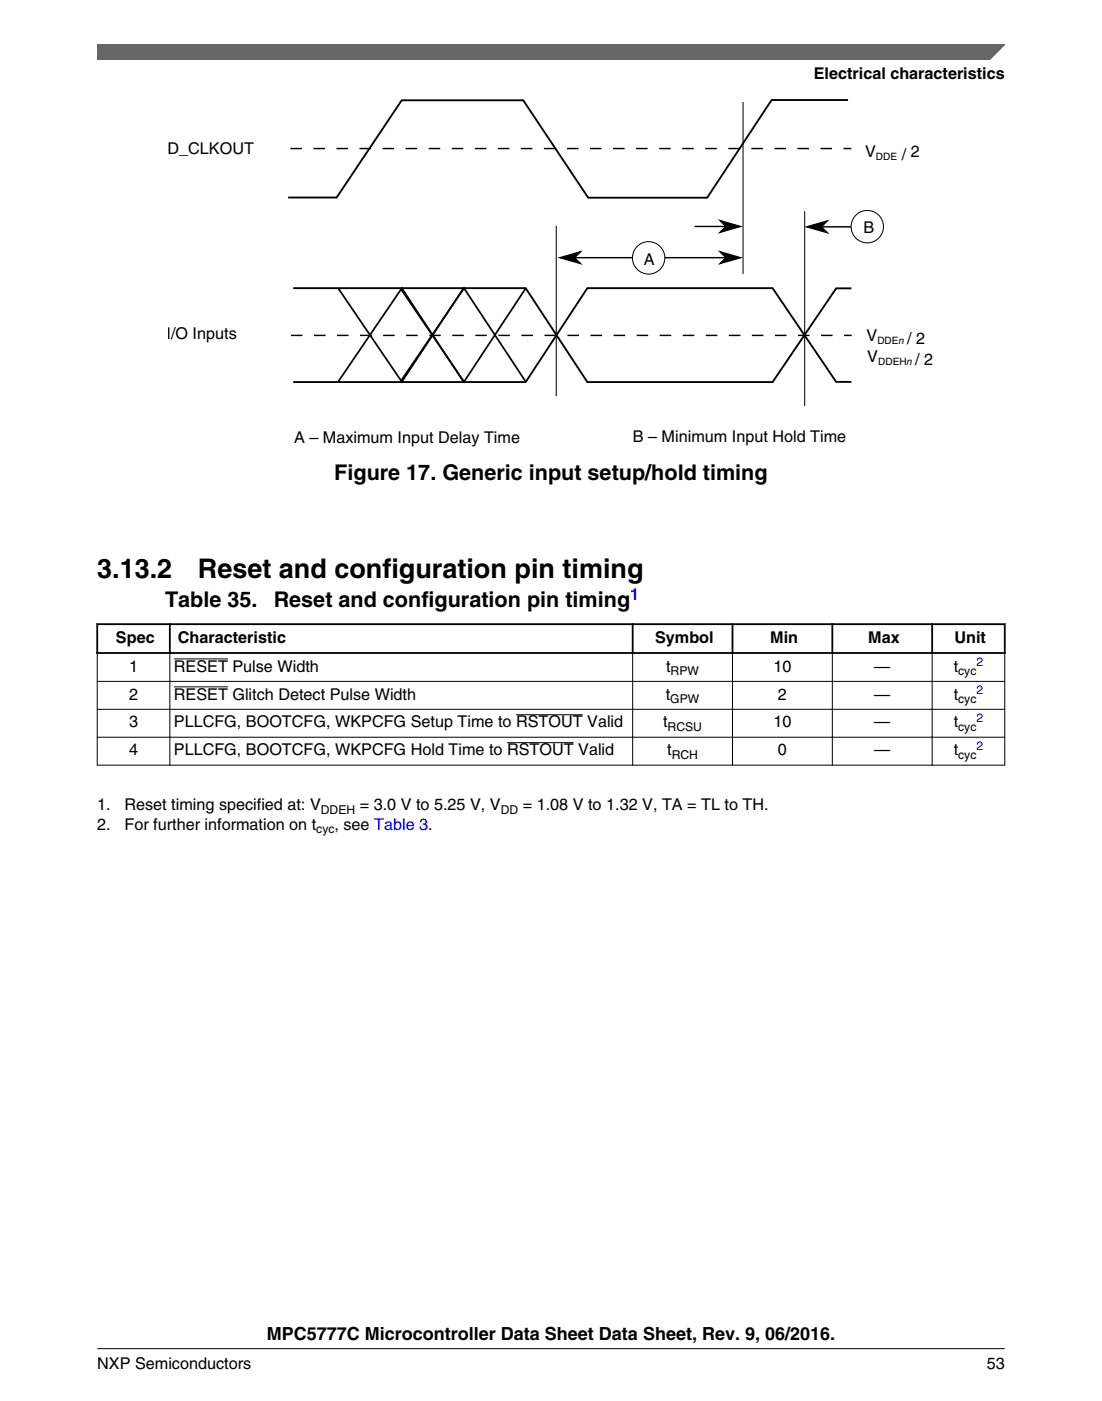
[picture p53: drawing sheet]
<svg xmlns="http://www.w3.org/2000/svg" width="216mm" height="274mm" viewBox="0 0 216 274" stroke-linecap="round" stroke-linejoin="round" font-family="sans-serif">
<defs><g id="words">
<g font-size="5.3">
<text x="19.1" y="113.2">3.13.2</text>
<text x="38.8" y="113.2">Reset and configuration pin timing</text>
</g>
<g font-size="4.2">
<text x="65.5" y="94">Figure 17. Generic input setup/hold timing</text>
<text x="32.3" y="118.9">Table 35.</text>
<text x="53.6" y="118.9">Reset and configuration pin timing</text>
</g>
<text font-size="3.5" x="52.3" y="262.3">MPC5777C Microcontroller Data Sheet Data Sheet, Rev. 9, 06/2016.</text>
<g font-size="3.2">
<text x="159.4" y="15.5">Electrical characteristics</text>
<text x="32.8" y="30.2">D_CLKOUT</text>
<text x="169.5" y="30.7">V</text>
<text x="176.7" y="31.4">/ 2</text>
<text x="169.2" y="45.6">B</text>
<text x="126.2" y="51.8">A</text>
<text x="32.6" y="66.4">I/O Inputs</text>
<text x="169.8" y="66.8">V</text>
<text x="169.9" y="70.9">V</text>
<text x="177.7" y="67.4">/ 2</text>
<text x="179.3" y="71.6">/ 2</text>
<text x="57.6" y="86.7">A – Maximum Input Delay Time</text>
<text x="124" y="86.5">B – Minimum Input Hold Time</text>
<text x="22.7" y="125.9">Spec</text>
<text x="34.9" y="125.9">Characteristic</text>
<text x="128.3" y="125.9">Symbol</text>
<text x="150.9" y="125.9">Min</text>
<text x="170.1" y="125.9">Max</text>
<text x="187" y="125.9">Unit</text>
<text x="25.3" y="131.5">1</text>
<text x="34.1" y="131.5">RESET Pulse Width</text>
<text x="130.5" y="131.5">t</text>
<text x="151.5" y="131.5">10</text>
<text x="171.3" y="131.5">—</text>
<text x="186.8" y="131.5">t</text>
<text x="25.3" y="137">2</text>
<text x="34.1" y="137">RESET Glitch Detect Pulse Width</text>
<text x="130.4" y="137">t</text>
<text x="152.4" y="137">2</text>
<text x="171.3" y="137">—</text>
<text x="186.8" y="137">t</text>
<text x="25.3" y="142.4">3</text>
<text x="34.1" y="142.4">PLLCFG, BOOTCFG, WKPCFG Setup Time to RSTOUT Valid</text>
<text x="129.9" y="142.4">t</text>
<text x="151.5" y="142.4">10</text>
<text x="171.3" y="142.4">—</text>
<text x="186.8" y="142.4">t</text>
<text x="25.3" y="147.9">4</text>
<text x="34.1" y="147.9">PLLCFG, BOOTCFG, WKPCFG Hold Time to RSTOUT Valid</text>
<text x="130.7" y="147.9">t</text>
<text x="152.4" y="147.9">0</text>
<text x="171.3" y="147.9">—</text>
<text x="186.8" y="147.9">t</text>
<text x="19.1" y="158.7">1.</text>
<text x="24.4" y="158.7">Reset timing specified at: V</text>
<text x="70.5" y="158.7">= 3.0 V to 5.25 V, V</text>
<text x="102.4" y="158.7">= 1.08 V to 1.32 V, TA = TL to TH.</text>
<text x="19" y="162.6">2.</text>
<text x="24.4" y="162.6">For further information on t</text>
<text x="65.5" y="162.6">, see Table 3.</text>
<text x="19" y="268">NXP Semiconductors</text>
<text x="193.3" y="268">53</text>
</g>
<text font-size="3.2" fill="#00f" x="123.5" y="117.5">1</text>
<g font-size="2.4" fill="#00f">
<text x="191.3" y="130.4">2</text>
<text x="191.3" y="135.9">2</text>
<text x="191.3" y="141.4">2</text>
<text x="191.3" y="146.9">2</text>
</g>
<g font-size="2.4">
<text x="131.3" y="137.6">GPW</text>
<text x="131.4" y="132.1">RPW</text>
<text x="187.7" y="132.1">cyc</text>
<text x="187.7" y="137.6">cyc</text>
<text x="130.8" y="143.1">RCSU</text>
<text x="187.7" y="143.1">cyc</text>
<text x="131.6" y="148.5">RCH</text>
<text x="187.7" y="148.5">cyc</text>
<text x="62.9" y="159.3">DDEH</text>
<text x="98.1" y="159.3">DD</text>
<text x="62" y="163.2">cyc</text>
</g>
<g font-size="2">
<text x="171.6" y="31.4">DDE</text>
<text x="171.9" y="67.4">DDEn</text>
<text x="172" y="71.6">DDEHn</text>
</g>
</g></defs>
<path d="M110.3 50.5h34.2M158.7 44.4h8.4" fill="none" stroke="#000" stroke-width=".28"/>
<g fill="#000" stroke="#000" stroke-width=".28">
<path d="M109.7 50.5l4-1.2-1.1 1.2 1.1 1.1z" fill-rule="evenodd"/>
<path d="M141.1 49.3l4 1.2-4 1.1 1.1-1.1z" fill-rule="evenodd"/>
<path d="M158.1 44.4l3.9-1.1-1.1 1.1 1.1 1.1z" fill-rule="evenodd"/>
</g>
<g fill="#fff" stroke="#000" stroke-width=".2">
<circle cx="169.9" cy="44.4" r="3.2"/>
<circle cx="127.1" cy="50.5" r="3.2"/>
</g>
<path d="M166.1 19.6h-14.9l-12.7 19.1h-23.3l-12.7-19.1h-23.8l-12.7 19.1h-9.6M57.4 56.4h45.6l12.1 18.4h36.3l12.4-18.3h3M166.8 74.8h-3l-12.4-18.4h-36.3l-12.1 18.4h-45.6" fill="none" stroke="#000" stroke-width=".37"/>
<path d="M66.2 56.4l12.5 18.4 12-18.2M78.4 56.4l12.5 18.4 12-18.2M90.7 74.6l-12-18.2-12.5 18.4M102.9 74.6l-12-18.2-12.5 18.4" fill="none" stroke="#000" stroke-width=".34"/>
<path d="M56.9 29.1h109.9M57 65.7h109.9" fill="none" stroke="#000" stroke-width=".28" stroke-dasharray="2.3 2.3" stroke-linecap="butt"/>
<path d="M145.6 20v33.6M109 44.2v33.4M157.7 41.4v38.1" fill="none" stroke="#000" stroke-width=".2"/>
<path d="M136.1 44.3h8.4" fill="none" stroke="#000" stroke-width=".28"/>
<path d="M141.1 43.2l4 1.1-4 1.2 1.1-1.2z" fill-rule="evenodd" fill="#000" stroke="#000" stroke-width=".28"/>
<g fill="#fff">
<path d="M19 115.3h177.8v36.4h-177.8z" fill-rule="evenodd"/>
<path d="M19.2 122.4h13.9v5.3h-13.9z" fill-rule="evenodd"/>
<path d="M33.5 122.4h90.3v5.3h-90.3z" fill-rule="evenodd"/>
<path d="M124.1 122.4h19.2v5.3h-19.2z" fill-rule="evenodd"/>
<path d="M143.7 122.4h19.2v5.3h-19.2z" fill-rule="evenodd"/>
<path d="M163.2 122.4h19.2v5.3h-19.2z" fill-rule="evenodd"/>
<path d="M182.8 122.4h13.9v5.3h-13.9z" fill-rule="evenodd"/>
<path d="M19.1 128h14.1v5.3h-14.1z" fill-rule="evenodd"/>
<path d="M33.4 128h90.5v5.3h-90.5z" fill-rule="evenodd"/>
</g>
<path d="M34.1 129h10.6" fill="none" stroke="#000" stroke-width=".2"/>
<g fill="#fff">
<path d="M124 128h19.4v5.3h-19.4z" fill-rule="evenodd"/>
<path d="M143.6 128h19.4v5.3h-19.4z" fill-rule="evenodd"/>
<path d="M163.2 128h19.3v5.3h-19.3z" fill-rule="evenodd"/>
<path d="M182.7 128h14.1v5.3h-14.1z" fill-rule="evenodd"/>
<path d="M19.1 133.5h14.1v5.3h-14.1z" fill-rule="evenodd"/>
<path d="M33.4 133.5h90.5v5.3h-90.5z" fill-rule="evenodd"/>
</g>
<path d="M34.1 134.5h10.6" fill="none" stroke="#000" stroke-width=".2"/>
<g fill="#fff">
<path d="M124 133.5h19.4v5.3h-19.4z" fill-rule="evenodd"/>
<path d="M143.6 133.5h19.4v5.3h-19.4z" fill-rule="evenodd"/>
<path d="M163.2 133.5h19.3v5.3h-19.3z" fill-rule="evenodd"/>
<path d="M182.7 133.5h14.1v5.3h-14.1z" fill-rule="evenodd"/>
<path d="M19.1 139h14.1v5.3h-14.1z" fill-rule="evenodd"/>
<path d="M33.4 139h90.5v5.3h-90.5z" fill-rule="evenodd"/>
</g>
<path d="M101.1 140h13.1" fill="none" stroke="#000" stroke-width=".2"/>
<g fill="#fff">
<path d="M124 139h19.4v5.3h-19.4z" fill-rule="evenodd"/>
<path d="M143.6 139h19.4v5.3h-19.4z" fill-rule="evenodd"/>
<path d="M163.2 139h19.3v5.3h-19.3z" fill-rule="evenodd"/>
<path d="M182.7 139h14.1v5.3h-14.1z" fill-rule="evenodd"/>
<path d="M19.1 144.4h14.1v5.3h-14.1z" fill-rule="evenodd"/>
<path d="M33.4 144.4h90.5v5.3h-90.5z" fill-rule="evenodd"/>
</g>
<path d="M99.3 145.4h13.1" fill="none" stroke="#000" stroke-width=".2"/>
<g fill="#fff">
<path d="M124 144.4h19.4v5.3h-19.4z" fill-rule="evenodd"/>
<path d="M143.6 144.4h19.4v5.3h-19.4z" fill-rule="evenodd"/>
<path d="M163.2 144.4h19.3v5.3h-19.3z" fill-rule="evenodd"/>
<path d="M182.7 144.4h14.1v5.3h-14.1z" fill-rule="evenodd"/>
</g>
<path d="M18.9 122.2h178.1M18.9 127.9h178.1M19.1 122v6M33.3 122v6M124 122v6M143.5 122v6M163.1 122v6M182.6 122v6M196.9 122v6" fill="none" stroke="#000" stroke-width=".35"/>
<path d="M19 133.4h177.9M19 138.9h177.9M19.1 128v21.9M33.3 127.6v22.3M124 127.6v22.3M143.5 127.6v22.3M163.1 127.6v22.3M182.6 127.6v22.3M196.9 128v21.9M19 144.4h177.9M19 149.8h177.9" fill="none" stroke="#000" stroke-width=".2"/>
<path d="M19.1 8.7h177.8l-5.7 3h-172.1z" fill="#666"/>
<path d="M19.1 11.7v-3h177.8l-3.1 3" fill="none" stroke="#666" stroke-width=".28"/>
<path d="M19.1 264.1h177.8" fill="none" stroke="#000" stroke-width=".2"/>
<use href="#words"/>
</svg>
